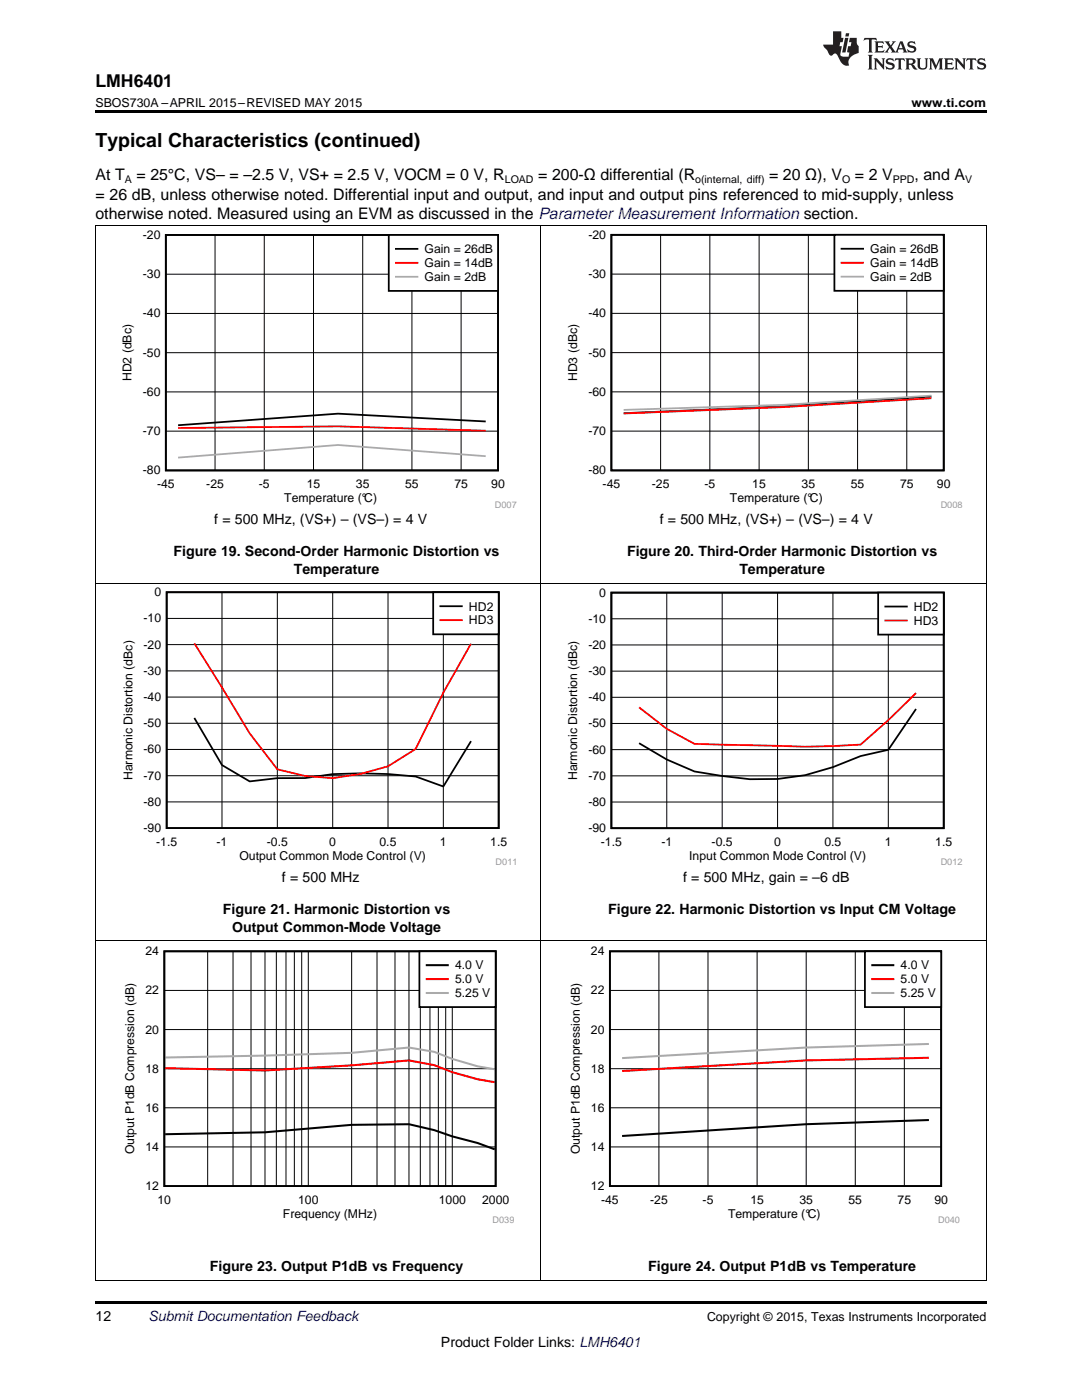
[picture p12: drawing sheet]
<svg xmlns="http://www.w3.org/2000/svg" width="216mm" height="279mm" viewBox="0 0 216 279" stroke-linecap="round" stroke-linejoin="round" font-family="sans-serif">
<defs><g id="words">
<text font-size="3.9" x="19" y="29.3">Typical Characteristics (continued)</text>
<text font-size="3.5" x="19" y="17.3">LMH6401</text>
<g font-size="3.2">
<text x="19" y="36">At T</text>
<text x="27.2" y="36">= 25°C, VS– = –2.5 V, VS+ = 2.5 V, VOCM = 0 V, R</text>
<text x="107.4" y="36">= 200-Ω differential (R</text>
<text x="153.5" y="36">= 20 Ω), V</text>
<text x="170.6" y="36">= 2 V</text>
<text x="182.5" y="36">, and A</text>
<text x="19" y="39.9">= 26 dB, unless otherwise noted. Differential input and output, and input and output pins referenced to mid-supply, unless</text>
<text x="19" y="43.7">otherwise noted. Measured using an EVM as discussed in the Parameter Measurement Information section.</text>
</g>
<g font-size="2.8">
<text x="42.8" y="104.6">f = 500 MHz, (VS+) – (VS–) = 4 V</text>
<text x="131.7" y="104.6">f = 500 MHz, (VS+) – (VS–) = 4 V</text>
<text x="34.6" y="110.9">Figure 19. Second-Order Harmonic Distortion vs</text>
<text x="125.1" y="110.9">Figure 20. Third-Order Harmonic Distortion vs</text>
<text x="58.6" y="114.5">Temperature</text>
<text x="147.5" y="114.7">Temperature</text>
<text x="56.3" y="176">f = 500 MHz</text>
<text x="136.3" y="176">f = 500 MHz, gain = –6 dB</text>
<text x="44.5" y="182.4">Figure 21. Harmonic Distortion vs</text>
<text x="121.4" y="182.4">Figure 22. Harmonic Distortion vs Input CM Voltage</text>
<text x="46.4" y="186.1">Output Common-Mode Voltage</text>
<text x="41.9" y="253.8">Figure 23. Output P1dB vs Frequency</text>
<text x="129.4" y="253.8">Figure 24. Output P1dB vs Temperature</text>
<text x="19" y="263.6">12</text>
<text x="88" y="268.9">Product Folder Links: LMH6401</text>
</g>
<text font-size="2.8" fill="#0000c8" x="29.6" y="263.6">Submit Documentation Feedback</text>
<g font-size="2.5">
<text x="19" y="21.4">SBOS730A –APRIL 2015–REVISED MAY 2015</text>
<text x="181.9" y="21.4">www.ti.com</text>
<text x="141.1" y="263.6">Copyright © 2015, Texas Instruments Incorporated</text>
</g>
<g font-size="2.4">
<text x="28.5" y="47.7">-20</text>
<text x="117.4" y="47.7">-20</text>
<text x="84.7" y="50.5">Gain = 26dB</text>
<text x="84.7" y="53.3">Gain = 14dB</text>
<text x="173.6" y="50.5">Gain = 26dB</text>
<text x="173.6" y="53.3">Gain = 14dB</text>
<text x="28.5" y="55.5">-30</text>
<text x="84.7" y="56.1">Gain = 2dB</text>
<text x="117.4" y="55.5">-30</text>
<text x="173.6" y="56.1">Gain = 2dB</text>
<text x="28.5" y="63.4">-40</text>
<text x="117.4" y="63.3">-40</text>
<text x="28.5" y="71.2">-50</text>
<text x="117.4" y="71.2">-50</text>
<text x="26.3" y="76.1" transform="rotate(-90 26.3 76.1)">HD2 (dBc)</text>
<text x="115.2" y="76.1" transform="rotate(-90 115.2 76.1)">HD3 (dBc)</text>
<text x="28.5" y="79">-60</text>
<text x="117.4" y="79">-60</text>
<text x="28.5" y="86.8">-70</text>
<text x="117.4" y="86.8">-70</text>
<text x="28.5" y="94.7">-80</text>
<text x="117.4" y="94.7">-80</text>
<text x="31.3" y="97.5">-45</text>
<text x="41.2" y="97.5">-25</text>
<text x="51.6" y="97.5">-5</text>
<text x="56.7" y="100.2">Temperature (°C)</text>
<text x="61.2" y="97.5">15</text>
<text x="71" y="97.5">35</text>
<text x="80.8" y="97.5">55</text>
<text x="90.7" y="97.5">75</text>
<text x="98" y="97.5">90</text>
<text x="120.2" y="97.5">-45</text>
<text x="130.1" y="97.5">-25</text>
<text x="140.6" y="97.5">-5</text>
<text x="145.6" y="100.2">Temperature (°C)</text>
<text x="150.1" y="97.5">15</text>
<text x="159.9" y="97.5">35</text>
<text x="169.8" y="97.5">55</text>
<text x="179.6" y="97.5">75</text>
<text x="187" y="97.5">90</text>
<text x="30.8" y="119">0</text>
<text x="119.6" y="119.1">0</text>
<text x="28.6" y="124.2">-10</text>
<text x="93.6" y="121.8">HD2</text>
<text x="93.6" y="124.6">HD3</text>
<text x="117.4" y="124.3">-10</text>
<text x="182.4" y="121.9">HD2</text>
<text x="182.4" y="124.7">HD3</text>
<text x="28.6" y="129.5">-20</text>
<text x="117.4" y="129.5">-20</text>
<text x="28.6" y="134.7">-30</text>
<text x="117.4" y="134.7">-30</text>
<text x="28.6" y="139.9">-40</text>
<text x="117.4" y="140">-40</text>
<text x="28.6" y="145.1">-50</text>
<text x="117.4" y="145.2">-50</text>
<text x="26.4" y="155.7" transform="rotate(-90 26.4 155.7)">Harmonic Distortion (dBc)</text>
<text x="28.6" y="155.6">-70</text>
<text x="28.6" y="150.4">-60</text>
<text x="115.2" y="155.7" transform="rotate(-90 115.2 155.7)">Harmonic Distortion (dBc)</text>
<text x="117.4" y="155.6">-70</text>
<text x="117.4" y="150.4">-60</text>
<text x="28.6" y="160.8">-80</text>
<text x="117.4" y="160.9">-80</text>
<text x="28.6" y="166.1">-90</text>
<text x="117.4" y="166.1">-90</text>
<text x="31.2" y="168.9">-1.5</text>
<text x="43.2" y="168.9">-1</text>
<text x="47.8" y="171.6">Output Common Mode Control (V)</text>
<text x="53.2" y="168.9">-0.5</text>
<text x="65.7" y="168.9">0</text>
<text x="75.7" y="168.9">0.5</text>
<text x="87.8" y="168.9">1</text>
<text x="97.8" y="168.9">1.5</text>
<text x="119.9" y="168.9">-1.5</text>
<text x="132" y="168.9">-1</text>
<text x="137.5" y="171.6">Input Common Mode Control (V)</text>
<text x="142" y="168.9">-0.5</text>
<text x="154.5" y="168.9">0</text>
<text x="164.5" y="168.9">0.5</text>
<text x="176.6" y="168.9">1</text>
<text x="186.6" y="168.9">1.5</text>
<text x="29" y="190.7">24</text>
<text x="117.9" y="190.7">24</text>
<text x="90.8" y="193.5">4.0 V</text>
<text x="90.8" y="196.3">5.0 V</text>
<text x="179.7" y="193.5">4.0 V</text>
<text x="179.7" y="196.3">5.0 V</text>
<text x="29" y="198.5">22</text>
<text x="90.8" y="199">5.25 V</text>
<text x="117.9" y="198.5">22</text>
<text x="179.7" y="199">5.25 V</text>
<text x="29" y="206.3">20</text>
<text x="117.9" y="206.3">20</text>
<text x="29" y="214.1">18</text>
<text x="117.9" y="214.1">18</text>
<text x="29" y="221.9">16</text>
<text x="117.9" y="221.9">16</text>
<text x="26.8" y="230.3" transform="rotate(-90 26.8 230.3)">Output P1dB Compression (dB)</text>
<text x="29" y="229.7">14</text>
<text x="115.7" y="230.3" transform="rotate(-90 115.7 230.3)">Output P1dB Compression (dB)</text>
<text x="117.9" y="229.7">14</text>
<text x="29" y="237.5">12</text>
<text x="117.9" y="237.5">12</text>
<text x="31.4" y="240.3">10</text>
<text x="56.5" y="243">Frequency (MHz)</text>
<text x="59.5" y="240.3">100</text>
<text x="87.6" y="240.3">1000</text>
<text x="96.2" y="240.3">2000</text>
<text x="119.9" y="240.3">-45</text>
<text x="129.7" y="240.3">-25</text>
<text x="140.2" y="240.3">-5</text>
<text x="145.3" y="243">Temperature (°C)</text>
<text x="149.7" y="240.3">15</text>
<text x="159.5" y="240.3">35</text>
<text x="169.3" y="240.3">55</text>
<text x="179.1" y="240.3">75</text>
<text x="186.5" y="240.3">90</text>
</g>
<g font-size="2.1">
<text x="24.9" y="36.6">A</text>
<text x="100.7" y="36.6">LOAD</text>
<text x="138.7" y="36.6">o(internal, diff)</text>
<text x="168" y="36.6">O</text>
<text x="178.1" y="36.6">PPD</text>
<text x="192.6" y="36.6">V</text>
</g>
<g font-size="1.8" fill="#999">
<text x="98.8" y="101.3">D007</text>
<text x="187.7" y="101.3">D008</text>
<text x="98.9" y="172.7">D011</text>
<text x="187.7" y="172.7">D012</text>
<text x="98.3" y="244.1">D039</text>
<text x="187.2" y="244.1">D040</text>
</g>
</g></defs>
<path d="M19 255.5h.2zM196.7 255.5h.1zM19 259.7h177.8v.5h-177.8z" fill="#000"/>
<path d="M19.1 187.8v67.7M107.9 187.8v67.7M196.8 187.8v67.7M19 255.5h177.8" fill="none" stroke="#000" stroke-width=".2"/>
<path d="M24.4 188.9h78.2v55.3h-78.2z" fill-rule="evenodd" fill="#fff"/>
<path d="M32.8 189.9h66.1v46.8h-66.1z" fill="none" stroke="#000" stroke-width=".35"/>
<g fill="none" stroke="#000" stroke-width=".2">
<path d="M32.8 197.7h66.1M41.4 189.9v46.8M46.5 189.9v46.8M50.1 189.9v46.8M52.9 189.9v46.8M55.1 189.9v46.8M57.1 189.9v46.8M58.7 189.9v46.8M60.2 189.9v46.8M61.5 189.9v46.8M70.2 189.9v46.8M75.2 189.9v46.8"/>
<path d="M78.8 189.9v46.8M81.6 189.9v46.8M83.9 189.9v46.8M85.8 189.9v46.8M87.5 189.9v46.8M88.9 189.9v46.8M90.2 189.9v46.8M32.8 213.3h66.1M32.8 205.5h66.1M32.8 228.9h66.1M32.8 221.1h66.1"/>
</g>
<path d="M33 226.4l19.9-.4 17.3-1.5 11.4-.1 5.1 1.1 3.5 1.3 5.1 1.3 3.4 1.3" fill="none" stroke="#000" stroke-width=".41"/>
<path d="M33 213.2l19.9 .4 17.3-1 11.4-1 5.1 1 3.5 1.4 5.1 1.4 3.4 .6" fill="none" stroke="#f00" stroke-width=".41"/>
<path d="M33 211l19.9-.3 17.3-.6 11.4-1 5.1 .8 3.5 1.4 5.1 1.5 3.4 .6" fill="none" stroke="#aaa" stroke-width=".41"/>
<path d="M83.7 189.9h15.2v11.1h-15.2z" fill-rule="evenodd" fill="#fff"/>
<path d="M83.7 189.9h15.2v11.1h-15.2z" fill="none" stroke="#000" stroke-width=".35"/>
<path d="M85.2 192.6h4.1" fill="none" stroke="#000" stroke-width=".41"/>
<path d="M85.2 195.4h4.1" fill="none" stroke="#f00" stroke-width=".41"/>
<path d="M85.2 198.2h4.1" fill="none" stroke="#aaa" stroke-width=".41"/>
<path d="M113.3 188.9h78.2v55.3h-78.2z" fill-rule="evenodd" fill="#fff"/>
<path d="M121.7 189.9h66.1v46.8h-66.1z" fill="none" stroke="#000" stroke-width=".35"/>
<path d="M121.7 197.7h66.1M131.5 189.9v46.8M141.3 189.9v46.8M151.1 189.9v46.8M160.9 189.9v46.8M170.7 189.9v46.8M180.4 189.9v46.8M121.7 213.3h66.1M121.7 205.5h66.1M121.7 228.9h66.1M121.7 221.1h66.1" fill="none" stroke="#000" stroke-width=".2"/>
<path d="M185.4 223.5l-24.5 .9-36.8 2.3" fill="none" stroke="#000" stroke-width=".41"/>
<path d="M185.4 211.1l-24.5 .5-36.8 2.1" fill="none" stroke="#f00" stroke-width=".41"/>
<path d="M185.4 208.3l-24.5 .8-36.8 2.1" fill="none" stroke="#aaa" stroke-width=".41"/>
<path d="M172.6 189.9h15.2v11.1h-15.2z" fill-rule="evenodd" fill="#fff"/>
<path d="M172.6 189.9h15.2v11.1h-15.2z" fill="none" stroke="#000" stroke-width=".35"/>
<path d="M174.1 192.6h4.1" fill="none" stroke="#000" stroke-width=".41"/>
<path d="M174.1 195.4h4.1" fill="none" stroke="#f00" stroke-width=".41"/>
<path d="M174.1 198.2h4.1" fill="none" stroke="#aaa" stroke-width=".41"/>
<path d="M19.1 116.4v71.4M107.9 116.4v71.4M196.8 116.4v71.4M19 187.8h177.8" fill="none" stroke="#000" stroke-width=".2"/>
<path d="M24.1 117.3h78.8v55.5h-78.8z" fill-rule="evenodd" fill="#fff"/>
<path d="M33.3 118.2h66.2v47.1h-66.2zM38.8 143.3l5.5 9.4 5.5 3.2 5.5-.6h5.6l5.5-.8 5.5-.2 5.5 .2 5.5 .5 5.6 2 5.5-9.1" fill="none" stroke="#000" stroke-width=".35"/>
<g fill="none" stroke="#000" stroke-width=".2">
<path d="M44.3 118.2v47.1M55.3 118.2v47.1M66.4 118.2v47.1M77.4 118.2v47.1M88.5 118.2v47.1M33.3 139.1h66.2M33.3 133.9h66.2M33.3 128.6h66.2M33.3 123.4h66.2M33.3 154.8h66.2M33.3 149.6h66.2M33.3 144.3h66.2"/>
<path d="M33.3 160h66.2"/>
</g>
<path d="M38.8 128.4l11 18 5.5 7.1 5.6 1.4 5.5 .4 5.5-.8 5.5-1.6 5.5-3.4 5.6-11.3 5.5-9.7" fill="none" stroke="#f00" stroke-width=".35"/>
<path d="M86.4 118.2h13.1v8.4h-13.1z" fill-rule="evenodd" fill="#fff"/>
<path d="M86.4 118.2h13.1v8.4h-13.1zM87.9 121h4.3" fill="none" stroke="#000" stroke-width=".35"/>
<path d="M87.9 123.8h4.3" fill="none" stroke="#f00" stroke-width=".35"/>
<path d="M112.8 117.3h79.2v55.5h-79.2z" fill-rule="evenodd" fill="#fff"/>
<path d="M122 118.3h66.3v47h-66.3zM182.8 141.5l-5.5 8.1-5.6 1.3-5.5 2.2a42.3 42.3 0 0 1-22.1 1.8l-5.5-.9-5.6-2.4-5.5-3.3" fill="none" stroke="#000" stroke-width=".35"/>
<g fill="none" stroke="#000" stroke-width=".2">
<path d="M133 118.3v47M144.1 118.3v47M155.2 118.3v47M166.2 118.3v47M177.3 118.3v47M122 139.2h66.3M122 133.9h66.3M122 128.7h66.3M122 123.5h66.3M122 154.8h66.3M122 149.6h66.3M122 144.4h66.3"/>
<path d="M122 160.1h66.3"/>
</g>
<path d="M182.8 138.3l-5.5 5.4-5.6 4.9-5.5 .3-5.5 .1-22.1-.5-5.6-3-5.5-4.3" fill="none" stroke="#f00" stroke-width=".35"/>
<path d="M175.2 118.3h13.1v8.3h-13.1z" fill-rule="evenodd" fill="#fff"/>
<path d="M175.2 118.3h13.1v8.4h-13.1zM176.7 121h4.2" fill="none" stroke="#000" stroke-width=".35"/>
<path d="M176.7 123.8h4.2" fill="none" stroke="#f00" stroke-width=".35"/>
<path d="M19.1 45v71.4M107.9 45v71.4M196.8 45v71.4M19 116.4h177.8" fill="none" stroke="#000" stroke-width=".2"/>
<path d="M23.9 46h79.2v55.4h-79.2z" fill-rule="evenodd" fill="#fff"/>
<path d="M33.1 46.9h66.3v47h-66.3zM96.9 84.1l-29.4-1.5-32 2.3" fill="none" stroke="#000" stroke-width=".35"/>
<path d="M33.1 54.7h66.3M42.9 46.9v47M52.7 46.9v47M62.6 46.9v47M72.4 46.9v47M82.2 46.9v47M92 46.9v47M33.1 78.2h66.3M33.1 70.4h66.3M33.1 62.6h66.3M33.1 86h66.3" fill="none" stroke="#000" stroke-width=".2"/>
<path d="M35.5 85.4l32-.3 29.4 .9" fill="none" stroke="#f00" stroke-width=".35"/>
<path d="M96.9 91l-29.4-2.2-32 2.5" fill="none" stroke="#aaa" stroke-width=".35"/>
<path d="M77.6 46.9h21.8v11.2h-21.8z" fill-rule="evenodd" fill="#fff"/>
<path d="M77.6 46.9h21.8v11.2h-21.8zM79 49.7h4.3" fill="none" stroke="#000" stroke-width=".35"/>
<path d="M79 52.5h4.3" fill="none" stroke="#f00" stroke-width=".35"/>
<path d="M79 55.2h4.3" fill="none" stroke="#aaa" stroke-width=".35"/>
<path d="M112.8 45.9h79.2v55.5h-79.2z" fill-rule="evenodd" fill="#fff"/>
<path d="M122 46.9h66.3v47h-66.3zM185.9 79.1l-29.5 2-32 1.4" fill="none" stroke="#000" stroke-width=".35"/>
<path d="M122 54.7h66.3M131.8 46.9v47M141.6 46.9v47M151.5 46.9v47M161.3 46.9v47M171.1 46.9v47M180.9 46.9v47M122 78.2h66.3M122 70.4h66.3M122 62.5h66.3M122 86h66.3" fill="none" stroke="#000" stroke-width=".2"/>
<path d="M185.9 79.5l-29.5 1.7-32 1.3" fill="none" stroke="#f00" stroke-width=".35"/>
<path d="M185.9 79l-29.5 1.8-32 1" fill="none" stroke="#aaa" stroke-width=".35"/>
<path d="M166.5 46.9h21.8v11.1h-21.8z" fill-rule="evenodd" fill="#fff"/>
<path d="M166.5 46.9h21.8v11.1h-21.8zM167.9 49.6h4.3" fill="none" stroke="#000" stroke-width=".35"/>
<path d="M167.9 52.4h4.3" fill="none" stroke="#f00" stroke-width=".35"/>
<path d="M167.9 55.2h4.3" fill="none" stroke="#aaa" stroke-width=".35"/>
<path d="M19 45h177.8" fill="none" stroke="#000" stroke-width=".2"/>
<path d="M19 22h177.8v.5h-177.8z" fill="#000"/>
<g fill="#231f20">
<path d="M172.5 7.6l-.1 .5 .4-.2h.6v.1v2.1l-.2 .4h.9l-.2-.4v-2.1l.1-.1h.5l.5 .2-.2-.5zM174.5 8.3l.2 .3v1.5l-.2 .4h1.8l.2-.6a1.04 1.04 0 0 1-1.3 .2v-.7h.6l.3 .2v-.6l-.3 .2h-.6v-.6l.8-.1 .4 .3-.2-.5zM176.5 8.3l.9 1.1-.9 1.1h.8l-.2-.2 .4-.7 .5 .7-.2 .2h1.5l-.2-.2 .2-.4h.9l.1 .4-.2 .2h1l-.3-.3-.7-1.9h-.5l-.9 2-.8-1 .9-1h-.8l.1 .3-.4 .5-.3-.6 .1-.2zM179.7 8.6l.4 1h-.7zM181.3 8.4a.63 .63 0 0 0-.2 .7 .63 .63 0 0 0 .6 .4l.6 .2 .1 .2a.75 .75 0 0 1-.7 .4 .75 .75 0 0 1-.6-.5l.1 .7 .1-.1a1.11 1.11 0 0 0 1.5-.6 1.13 1.13 0 0 0-1.2-.8l-.1-.4a1.04 1.04 0 0 1 1.2 .2l-.2-.5-.2 .1-.4-.2zM173.2 10.9l.2 .4v2.2l-.2 .4h1l-.3-.4v-2.2l.3-.4zM174.3 11.6l.3 .4v1.5l-.3 .4h.8l-.2-.4v-1.3l1.5 1.7v-1.9l.2-.4h-.7l.2 .4v.9l-1.1-1.3zM177 11.8a.62 .62 0 0 0-.2 .7 .62 .62 0 0 0 .6 .4l.6 .1 .1 .3a.76 .76 0 0 1-.7 .3 .76 .76 0 0 1-.7-.4l.2 .7 .1-.1a1.11 1.11 0 0 0 1.5-.6 1.13 1.13 0 0 0-1.2-.8l-.1-.4a1.04 1.04 0 0 1 1.2 .2l-.2-.6-.2 .1-.5-.1zM178.7 11.6l-.2 .6a.61 .61 0 0 1 .8-.3v1.6l-.2 .4h.9l-.2-.4v-1.6a.63 .63 0 0 1 .7 .3l-.1-.6zM180.6 11.6l.3 .4v1.5l-.3 .4h1l-.2-.2-.1-.8 .6 .2a.76 .76 0 0 0 1.2 .7l-1-1a.58 .58 0 0 0 .6-.5 .58 .58 0 0 0-.5-.6zM181.4 11.9h.1a.45 .45 0 0 1 .5 .1 .45 .45 0 0 1 .1 .5l-.8 .2zM182.9 11.6l.2 .2a2.17 2.17 0 0 0 .3 1.9 .99 .99 0 0 0 1.6-.6v-1.1l.2-.4h-.7l.2 .2a1.92 1.92 0 0 1-.2 1.8 .6 .6 0 0 1-.9-.5v-1.1l.2-.4zM185.4 11.6l.2 .4v1.5l-.2 .4h.7l-.2-.4v-1.4l.8 1.8 .8-1.8v1.4l-.2 .4h.9l-.2-.4v-1.5l.2-.4h-.8l-.6 1.5-.6-1.5zM188.4 11.6l.2 .4v1.5l-.2 .4h1.8l.1-.6a1.04 1.04 0 0 1-1.2 .1v-.6h.5l.4 .2v-.6l-.4 .2h-.5v-.7h.8l.3 .3-.1-.6zM190.5 11.6l.2 .4v1.5l-.2 .4h.7l-.2-.4v-1.3l1.5 1.7v-1.9l.2-.4h-.7l.2 .4v.9l-1.1-1.3zM192.9 11.6l-.1 .6a.61 .61 0 0 1 .7-.3l.1 1.6-.3 .4h1l-.3-.4 .1-1.6a.63 .63 0 0 1 .7 .3l-.1-.6zM195.2 11.8a.62 .62 0 0 0-.2 .7 .62 .62 0 0 0 .6 .4l.6 .1 .1 .3a.76 .76 0 0 1-.7 .3 .76 .76 0 0 1-.6-.4l.1 .7 .1-.1a1.11 1.11 0 0 0 1.6-.6 1.13 1.13 0 0 0-1.3-.8l-.1-.4a1.04 1.04 0 0 1 1.2 .2l-.1-.6-.2 .1-.5-.1z"/>
<path d="M166.2 6.3v2.6h-1.9v.4l.8 .9a.91 .91 0 0 0 1 .8 .56 .56 0 0 1 .5-.3 .56 .56 0 0 1 .5 .3l.4 .8a1.53 1.53 0 0 0 1.9 1.2 1.54 1.54 0 0 1 1-2.1l.9-.3v-1.4a1.52 1.52 0 0 1-.4-1.6h-1.3l-.2 .8h.5l-.2 .8h-.5l-.1 1v.2l.4 .1-.2 .8a1.93 1.93 0 0 1-1.6-.3l.3-1.8h-.5l.2-.8h.4l.2-.8h-.4v-1.3zM168.6 7.6l-.6 2.9h.7l.6-2.9zM168.8 6.6l-.1 .7h.6l.2-.7z"/>
</g>
<use href="#words"/>
</svg>
